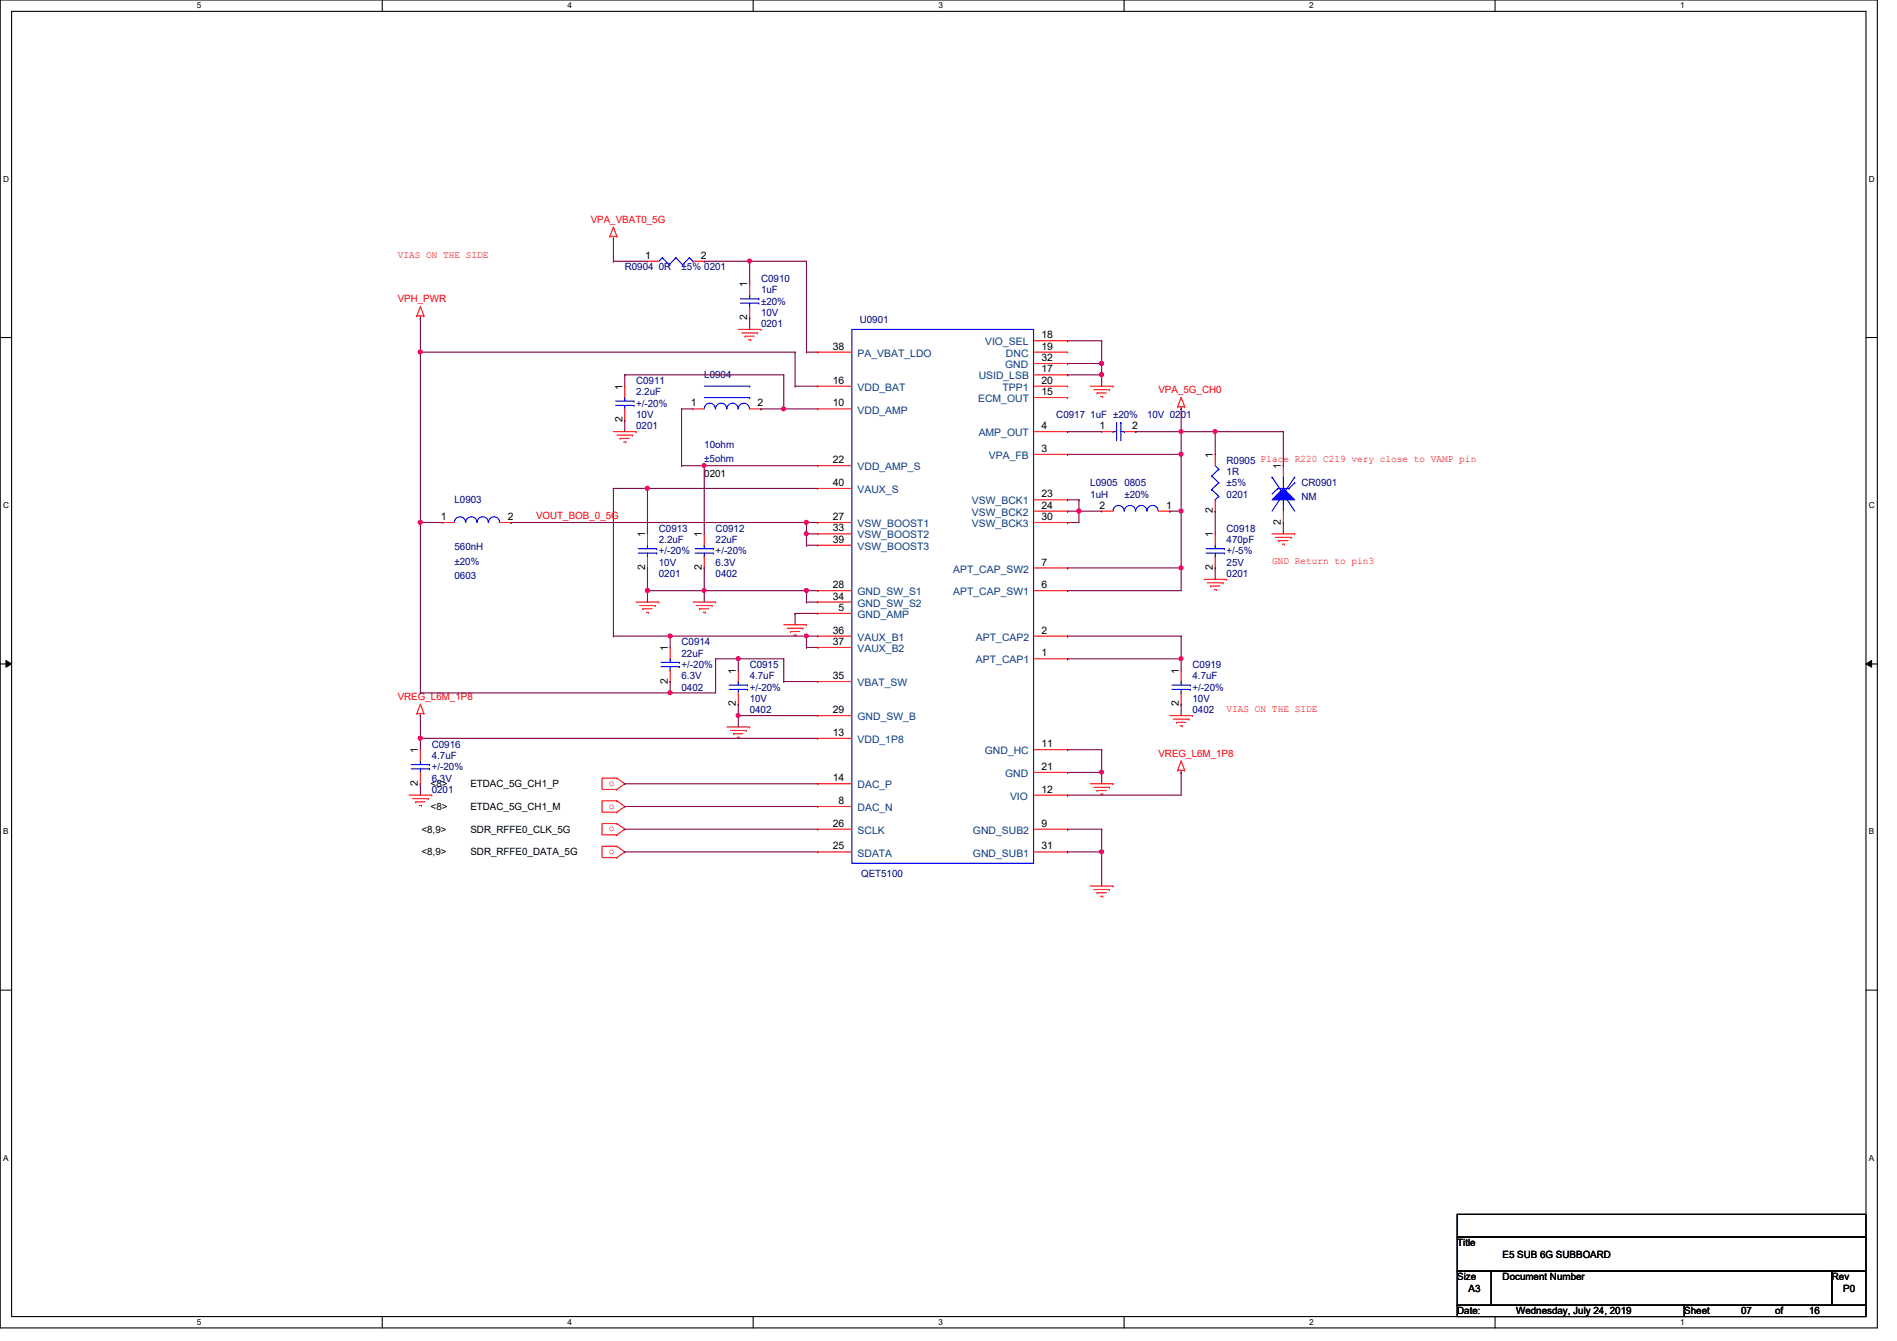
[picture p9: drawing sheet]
<svg xmlns="http://www.w3.org/2000/svg" width="297mm" height="210mm" viewBox="0 0 297 210" stroke-linecap="round" stroke-linejoin="round" font-family="sans-serif">
<defs><g id="words">
<g font-size="1.6" fill="#f00">
<text x="92.5" y="34.9">VPA_VBAT0_5G</text>
<text x="62.3" y="40.3">VIAS ON THE SIDE</text>
<text x="62.3" y="47.3">VPH_PWR</text>
<text x="181.4" y="61.6">VPA_5G_CH0</text>
<text x="83.9" y="81.2">VOUT_BOB_0_5G</text>
<text x="199.2" y="88.3">GND Return to pin3</text>
<text x="62.3" y="109.6">VREG_L6M_1P8</text>
<text x="192.1" y="111.5">VIAS ON THE SIDE</text>
<text x="181.4" y="118.4">VREG_L6M_1P8</text>
<text x="95.3" y="123">o</text>
<text x="95.3" y="126.6">o</text>
<text x="95.3" y="130.1">o</text>
<text x="95.3" y="133.7">o</text>
</g>
<g font-size="1.6">
<text x="101" y="40.5">1</text>
<text x="109.7" y="40.5">2</text>
<text x="117" y="45" transform="rotate(-90 117 45)">1</text>
<text x="117" y="50.1" transform="rotate(-90 117 50.1)">2</text>
<text x="163.1" y="53">18</text>
<text x="130.4" y="54.7">38</text>
<text x="163.1" y="58.3">17</text>
<text x="163.1" y="54.7">19</text>
<text x="163.1" y="56.5">32</text>
<text x="97.4" y="61" transform="rotate(-90 97.4 61)">1</text>
<text x="108.2" y="63.6">1</text>
<text x="118.6" y="63.6">2</text>
<text x="130.4" y="60.1">16</text>
<text x="130.4" y="63.6">10</text>
<text x="163.1" y="61.8">15</text>
<text x="163.1" y="60.1">20</text>
<text x="97.4" y="66.1" transform="rotate(-90 97.4 66.1)">2</text>
<text x="163.1" y="67.2">4</text>
<text x="163.1" y="70.7">3</text>
<text x="172.2" y="67.2">1</text>
<text x="177.3" y="67.2">2</text>
<text x="189.9" y="71.7" transform="rotate(-90 189.9 71.7)">1</text>
<text x="110.3" y="74.7">0201</text>
<text x="130.4" y="72.5">22</text>
<text x="130.4" y="76.1">40</text>
<text x="163.1" y="77.9">23</text>
<text x="200.6" y="73.4" transform="rotate(-90 200.6 73.4)">1</text>
<text x="69" y="81.4">1</text>
<text x="79.5" y="81.4">2</text>
<text x="130.4" y="81.4">27</text>
<text x="130.4" y="83.2">33</text>
<text x="163.1" y="79.6">24</text>
<text x="163.1" y="81.4">30</text>
<text x="172.2" y="79.6">2</text>
<text x="182.6" y="79.6">1</text>
<text x="189.9" y="80.3" transform="rotate(-90 189.9 80.3)">2</text>
<text x="200.6" y="82.1" transform="rotate(-90 200.6 82.1)">2</text>
<text x="101" y="89.2" transform="rotate(-90 101 89.2)">2</text>
<text x="101" y="84.1" transform="rotate(-90 101 84.1)">1</text>
<text x="109.9" y="89.2" transform="rotate(-90 109.9 89.2)">2</text>
<text x="109.9" y="84.1" transform="rotate(-90 109.9 84.1)">1</text>
<text x="130.4" y="85">39</text>
<text x="163.1" y="88.5">7</text>
<text x="189.9" y="89.2" transform="rotate(-90 189.9 89.2)">2</text>
<text x="189.9" y="84.1" transform="rotate(-90 189.9 84.1)">1</text>
<text x="130.4" y="93.9">34</text>
<text x="130.4" y="92.1">28</text>
<text x="131.3" y="95.6">5</text>
<text x="163.1" y="92.1">6</text>
<text x="104.6" y="101.9" transform="rotate(-90 104.6 101.9)">1</text>
<text x="130.4" y="99.2">36</text>
<text x="130.4" y="101">37</text>
<text x="163.1" y="99.2">2</text>
<text x="104.6" y="107" transform="rotate(-90 104.6 107)">2</text>
<text x="115.2" y="105.5" transform="rotate(-90 115.2 105.5)">1</text>
<text x="130.4" y="106.3">35</text>
<text x="163.1" y="102.7">1</text>
<text x="184.6" y="105.5" transform="rotate(-90 184.6 105.5)">1</text>
<text x="115.2" y="110.6" transform="rotate(-90 115.2 110.6)">2</text>
<text x="130.4" y="111.6">29</text>
<text x="184.6" y="110.6" transform="rotate(-90 184.6 110.6)">2</text>
<text x="65.4" y="117.9" transform="rotate(-90 65.4 117.9)">1</text>
<text x="130.4" y="115.2">13</text>
<text x="163.1" y="117">11</text>
<text x="65.4" y="123" transform="rotate(-90 65.4 123)">2</text>
<text x="67.4" y="123.2">&lt;8&gt;</text>
<text x="73.7" y="123.2">ETDAC_5G_CH1_P</text>
<text x="130.4" y="122.3">14</text>
<text x="131.3" y="125.9">8</text>
<text x="163.1" y="124.1">12</text>
<text x="163.1" y="120.5">21</text>
<text x="66" y="130.3">&lt;8,9&gt;</text>
<text x="67.4" y="126.8">&lt;8&gt;</text>
<text x="73.7" y="126.8">ETDAC_5G_CH1_M</text>
<text x="73.7" y="130.3">SDR_RFFE0_CLK_5G</text>
<text x="130.4" y="129.4">26</text>
<text x="163.1" y="129.4">9</text>
<text x="66" y="133.9">&lt;8,9&gt;</text>
<text x="73.7" y="133.9">SDR_RFFE0_DATA_5G</text>
<text x="130.4" y="133">25</text>
<text x="163.1" y="133">31</text>
<text x="228.2" y="195.1">Title</text>
<text x="235.3" y="196.8">E5 SUB 6G SUBBOARD</text>
<text x="228.2" y="200.4">Size</text>
<text x="230" y="202.2">A3</text>
<text x="235.3" y="200.4">Document Number</text>
<text x="286.8" y="200.4">Rev</text>
<text x="288.6" y="202.2">P0</text>
<text x="228.2" y="205.7">Date:</text>
<text x="237.4" y="205.7">Wednesday, July 24, 2019</text>
<text x="263.7" y="205.7">Sheet</text>
<text x="272.6" y="205.7">07</text>
<text x="278" y="205.7">of</text>
<text x="283.3" y="205.7">16</text>
</g>
<g font-size="1.6" fill="#00007f">
<text x="97.8" y="42.3">R0904 0R</text>
<text x="106.7" y="42.3">±5% 0201</text>
<text x="119.2" y="44.1">C0910</text>
<text x="119.2" y="45.9">1uF</text>
<text x="119.2" y="47.7">±20%</text>
<text x="119.2" y="51.2">0201</text>
<text x="119.2" y="49.4">10V</text>
<text x="134.6" y="50.5">U0901</text>
<text x="110.3" y="59.2">L0904</text>
<text x="99.6" y="60.1">C0911</text>
<text x="99.6" y="61.9">2.2uF</text>
<text x="99.6" y="65.4">10V</text>
<text x="99.6" y="63.7">+/-20%</text>
<text x="165.4" y="65.4">C0917 1uF ±20%</text>
<text x="179.6" y="65.4">10V 0201</text>
<text x="99.6" y="67.2">0201</text>
<text x="110.3" y="70.1">10ohm</text>
<text x="110.3" y="72.4">±5ohm</text>
<text x="170.7" y="76.1">L0905</text>
<text x="170.7" y="77.9">1uH</text>
<text x="176.1" y="77.9">±20%</text>
<text x="176.1" y="76.1">0805</text>
<text x="192.1" y="72.6">R0905 Place R220 C219 very close to VAMP pin</text>
<text x="192.1" y="74.3">1R</text>
<text x="192.1" y="76.1">±5%</text>
<text x="192.1" y="77.9">0201</text>
<text x="203.8" y="76.1">CR0901</text>
<text x="71.2" y="78.8">L0903</text>
<text x="103.2" y="83.2">C0913</text>
<text x="112.1" y="83.2">C0912</text>
<text x="192.1" y="83.2">C0918</text>
<text x="203.8" y="78.2">NM</text>
<text x="71.2" y="86.1">560nH</text>
<text x="71.2" y="88.4">±20%</text>
<text x="103.2" y="85">2.2uF</text>
<text x="103.2" y="88.6">10V</text>
<text x="103.2" y="86.8">+/-20%</text>
<text x="112.1" y="85">22uF</text>
<text x="112.1" y="88.6">6.3V</text>
<text x="112.1" y="86.8">+/-20%</text>
<text x="192.1" y="85">470pF</text>
<text x="192.1" y="88.6">25V</text>
<text x="192.1" y="86.8">+/-5%</text>
<text x="71.2" y="90.7">0603</text>
<text x="103.2" y="90.3">0201</text>
<text x="112.1" y="90.3">0402</text>
<text x="192.1" y="90.3">0201</text>
<text x="106.7" y="101">C0914</text>
<text x="106.7" y="102.8">22uF</text>
<text x="106.7" y="106.3">6.3V</text>
<text x="106.7" y="104.6">+/-20%</text>
<text x="117.4" y="104.6">C0915</text>
<text x="117.4" y="106.3">4.7uF</text>
<text x="186.7" y="104.6">C0919</text>
<text x="186.7" y="106.3">4.7uF</text>
<text x="106.7" y="108.1">0402</text>
<text x="117.4" y="111.7">0402</text>
<text x="117.4" y="109.9">10V</text>
<text x="117.4" y="108.1">+/-20%</text>
<text x="186.7" y="111.7">0402</text>
<text x="186.7" y="109.9">10V</text>
<text x="186.7" y="108.1">+/-20%</text>
<text x="67.6" y="117">C0916</text>
<text x="67.6" y="118.8">4.7uF</text>
<text x="67.6" y="124.1">0201</text>
<text x="67.6" y="122.3">6.3V</text>
<text x="67.6" y="120.6">+/-20%</text>
<text x="134.8" y="137.3">QET5100</text>
</g>
<g font-size="1.6" fill="#00407f">
<text x="134.3" y="55.8">PA_VBAT_LDO</text>
<text x="153.2" y="59.4">USID_LSB</text>
<text x="154.3" y="54.1">VIO_SEL</text>
<text x="157.4" y="57.6">GND</text>
<text x="157.5" y="55.8">DNC</text>
<text x="134.3" y="61.2">VDD_BAT</text>
<text x="134.3" y="64.7">VDD_AMP</text>
<text x="153.2" y="62.9">ECM_OUT</text>
<text x="157" y="61.2">TPP1</text>
<text x="153.2" y="68.3">AMP_OUT</text>
<text x="154.9" y="71.8">VPA_FB</text>
<text x="134.3" y="73.6">VDD_AMP_S</text>
<text x="134.3" y="77.2">VAUX_S</text>
<text x="134.3" y="82.5">VSW_BOOST1</text>
<text x="152.2" y="80.7">VSW_BCK2</text>
<text x="152.2" y="82.5">VSW_BCK3</text>
<text x="152.2" y="79">VSW_BCK1</text>
<text x="134.3" y="84.3">VSW_BOOST2</text>
<text x="134.3" y="86.1">VSW_BOOST3</text>
<text x="149.3" y="89.6">APT_CAP_SW2</text>
<text x="134.3" y="95">GND_SW_S2</text>
<text x="134.3" y="93.2">GND_SW_S1</text>
<text x="149.3" y="93.2">APT_CAP_SW1</text>
<text x="134.3" y="100.3">VAUX_B1</text>
<text x="134.3" y="96.7">GND_AMP</text>
<text x="152.8" y="100.3">APT_CAP2</text>
<text x="134.3" y="102.1">VAUX_B2</text>
<text x="134.3" y="107.4">VBAT_SW</text>
<text x="152.8" y="103.8">APT_CAP1</text>
<text x="134.3" y="112.7">GND_SW_B</text>
<text x="134.3" y="116.3">VDD_1P8</text>
<text x="154.2" y="118.1">GND_HC</text>
<text x="134.3" y="123.4">DAC_P</text>
<text x="157.4" y="121.6">GND</text>
<text x="158.2" y="125.2">VIO</text>
<text x="134.3" y="130.5">SCLK</text>
<text x="134.3" y="127">DAC_N</text>
<text x="152.4" y="130.5">GND_SUB2</text>
<text x="134.3" y="134.1">SDATA</text>
<text x="152.4" y="134.1">GND_SUB1</text>
</g>
<g font-size="1.3">
<text x="30.8" y="1.3">5</text>
<text x="88.9" y="1.3">4</text>
<text x="146.9" y="1.3">3</text>
<text x="205" y="1.3">2</text>
<text x="263.1" y="1.3">1</text>
<text x=".5" y="28.4">D</text>
<text x="292.6" y="28.4">D</text>
<text x=".5" y="79.5">C</text>
<text x="292.6" y="79.5">C</text>
<text x=".5" y="130.6">B</text>
<text x="292.6" y="130.6">B</text>
<text x=".5" y="181.7">A</text>
<text x="292.6" y="181.7">A</text>
<text x="30.8" y="207.4">5</text>
<text x="88.9" y="207.4">4</text>
<text x="146.9" y="207.4">3</text>
<text x="205" y="207.4">2</text>
<text x="263.1" y="207.4">1</text>
</g>
</g></defs>
<path d="M0 0h294v207.9h-294zM1.8 1.8h290.4v204.3h-290.4z" fill="none" stroke="#000" stroke-width=".17"/>
<g fill="#fff">
<path d="M30.8 .2h.7v1.4h-.7z"/>
<path d="M30.8 206.2h.7v1.4h-.7z"/>
</g>
<path d="M59.9 0v1.8M59.9 206.1v1.8" fill="none" stroke="#000" stroke-width=".17"/>
<g fill="#fff">
<path d="M88.9 .2h.6v1.4h-.6z"/>
<path d="M88.9 206.2h.6v1.4h-.6z"/>
</g>
<path d="M117.9 0v1.8M117.9 206.1v1.8" fill="none" stroke="#000" stroke-width=".17"/>
<g fill="#fff">
<path d="M146.9 .2h.7v1.4h-.7z"/>
<path d="M146.9 206.2h.7v1.4h-.7z"/>
</g>
<path d="M176 0v1.8M176 206.1v1.8" fill="none" stroke="#000" stroke-width=".17"/>
<g fill="#fff">
<path d="M205 .2h.7v1.4h-.7z"/>
<path d="M205 206.2h.7v1.4h-.7z"/>
</g>
<path d="M234.1 0v1.8M234.1 206.1v1.8" fill="none" stroke="#000" stroke-width=".17"/>
<g fill="#fff">
<path d="M263.1 .2h.7v1.4h-.7z"/>
<path d="M263.1 206.2h.7v1.4h-.7z"/>
<path d="M.5 27.3h.9v1.4h-.9z"/>
<path d="M292.6 27.3h.9v1.4h-.9z"/>
<path d="M.5 78.4h.9v1.4h-.9z"/>
<path d="M292.6 78.4h.9v1.4h-.9z"/>
</g>
<path d="M0 52.8h1.8M292.2 52.8h1.8" fill="none" stroke="#000" stroke-width=".17"/>
<g fill="#fff">
<path d="M.5 129.5h.8v1.4h-.8z"/>
<path d="M292.6 129.5h.9v1.4h-.9z"/>
</g>
<path d="M0 103.9h1.8M292.2 103.9h1.8" fill="none" stroke="#000" stroke-width=".17"/>
<path d="M.9 103.4l.9 .5-.9 .5zM292.2 103.9l.9-.5v1z" fill="#000"/>
<path d="M.9 103.4l.9 .5-.9 .5zM292.2 103.9l.9-.5v1z" fill="none" stroke="#000" stroke-width=".16"/>
<g fill="#fff">
<path d="M.5 180.5h.8v1.4h-.8z"/>
<path d="M292.6 180.5h.9v1.4h-.9z"/>
</g>
<path d="M0 155h1.8M292.2 155h1.8M228.2 190.1h64v3.5h-64zM228.2 193.6h64v5.4h-64zM228.2 199h5.3v5.3h-5.3zM233.5 199h53.3v5.3h-53.3zM286.8 199h5.4v5.3h-5.4zM228.2 204.3h35.5v1.8h-35.5zM263.7 204.3h28.5v1.8h-28.5z" fill="none" stroke="#000" stroke-width=".17"/>
<g fill="none" stroke="#f00" stroke-width=".17">
<path d="M95.5 37h.1M95.5 37h1.1M96.1 37.3h.1M96.1 35.6h.1M96.1 37v.3M96.1 35.6l.5 1.4M96.1 35.6l-.6 1.4M96.6 37h.1M65.3 49.4h.1M65.3 49.4h1.1M65.8 49.8h.1M65.8 48h.1"/>
<path d="M65.8 49.4v.4M65.8 48l.6 1.4M65.8 48l-.5 1.4M66.4 49.4h.1M115.6 51.6h3.6M116.2 52.1h2.4M116.7 52.6h.1M116.7 52.6h1.4M117.2 53.2h.4M117.4 44.4h.1M117.4 49.8h.1M117.4 44.4v1.8"/>
<path d="M117.4 48v1.8M117.6 53.2h.1M118.6 52.1h.1M119.2 51.6h.1M96.1 67.6h3.5M96.6 68.1h2.5M97.1 68.6h.1M97.1 68.6h1.4M97.7 69.2h.3M98 69.2h.1M99.1 68.1h.1M99.6 67.6h.1"/>
<path d="M170.7 60.5h3.6M171.3 61h2.4M171.8 61.5h.1M171.8 61.5h1.4M172.3 62.1h.4M172.7 62.1h.1M173.7 61h.1M174.3 60.5h.1M184.4 63.7h.1M184.4 63.7h1.1M185 64h.1M185 62.2h.1"/>
<path d="M185 63.7v.3M185 62.2l.5 1.5M185 62.2l-.6 1.5M185.5 63.7h.1M99.6 94.2h3.6M100.2 94.8h2.4M100.7 95.3h.1M100.7 95.3h1.4M101.2 95.8h.4M101.6 95.8h.1M102.6 94.8h.1M103.2 94.2h.1"/>
<path d="M108.5 94.2h3.6M109 94.8h2.5M109.6 95.3h.1M109.6 95.3h1.4M110.1 95.8h.3M110.4 95.8h.1M111.5 94.8h.1M112.1 94.2h.1M122.7 97.8h3.6M123.3 98.3h2.4M123.8 98.8h.1M123.8 98.8h1.4"/>
<path d="M124.3 99.4h.4M124.7 99.4h.1M125.7 98.3h.1M126.3 97.8h.1M172.5 80h.1M172.5 80h1.8M181.4 80h1.8M183.2 80h.1M188.5 90.7h3.6M189.1 91.2h2.4M189.6 91.7h.1M189.6 91.7h1.4"/>
<path d="M190.1 92.3h.4M190.5 92.3h.1M191.5 91.2h.1M192.1 90.7h.1M199.2 83.6h3.5M199.7 84.1h2.5M200.2 84.6h.1M200.2 84.6h1.5M200.8 85.2h.3M201.1 85.2h.1M202.2 84.1h.1M202.7 83.6h.1"/>
<path d="M65.3 111.7h.1M65.3 111.7h1.1M65.8 112h.1M65.8 110.2h.1M65.8 117.3h.1M65.8 111.7v.3M65.8 117.3v1.8M65.8 110.2l.6 1.5M65.8 110.2l-.5 1.5M66.4 111.7h.1M104.9 101.3h.1M104.9 106.7h.1"/>
<path d="M104.9 101.3v1.8M104.9 104.9v1.8M113.8 113.8h3.6M114.4 114.3h2.4M114.9 114.9h.1M114.9 114.9h1.4M115.4 115.4h.4M115.8 115.4h.1M116.8 114.3h.1M117.4 113.8h.1M183.2 112h3.5M183.7 112.6h2.5"/>
<path d="M184.2 113.1h.1M184.2 113.1h1.5M184.8 113.6h.3M185 119.1h.1M185 119.1l.5 1.5M185 119.1l-.6 1.5M185.1 113.6h.1M186.2 112.6h.1M186.7 112h.1M64 124.5h3.6M64.6 125h2.5M65.1 125.5h.1"/>
<path d="M65.1 125.5h1.4M65.7 126.1h.3M65.8 122.7h.1M65.8 120.9v1.8M66 126.1h.1M67.1 125h.1M67.6 124.5h.1M96.6 121.8h.1M96.6 123.6h.1M96.6 121.8h-2.3v1.8h2.3M96.6 125.3h.1M96.6 127.1h.1"/>
<path d="M96.6 125.3h-2.3v1.8h2.3M96.6 128.9h.1M96.6 130.7h.1M96.6 128.9h-2.3v1.8h2.3M96.6 132.5h.1M96.6 134.2h.1M96.6 132.5h-2.3v1.7h2.3M96.6 121.8l1.2 .9-1.2 .9M96.6 125.3l1.2 .9-1.2 .9M96.6 128.9l1.2 .9-1.2 .9M96.6 132.5l1.2 .8-1.2 .9M170.7 122.7h3.6"/>
<path d="M170.7 138.7h3.6M171.3 123.2h2.4M171.3 139.2h2.4M171.8 123.7h.1M171.8 139.7h.1M171.8 123.7h1.4M171.8 139.7h1.4M172.3 124.3h.4M172.7 124.3h.1M173.7 123.2h.1M173.7 139.2h.1M174.3 122.7h.1"/>
<path d="M174.3 138.7h.1M184.4 120.6h.1M184.4 120.6h1.1M185 120.9h.1M185 120.6v.3M185.5 120.6h.1M172.3 140.3h.4M172.7 140.3h.1"/>
</g>
<g fill="none" stroke="#00f" stroke-width=".17">
<path d="M115.9 46.8h2.9M115.9 47.5h2.9M117.4 46.2h.1M117.4 48h.1M117.4 46.2v.6M117.4 47.5v.5M118.8 46.8h.1M118.8 47.5h.1M174.3 80a.87 .87 0 0 1 .9-.9 .87 .87 0 0 1 .8 .9M176.1 80a.87 .87 0 0 1 .8-.9 .87 .87 0 0 1 .9 .9M177.8 80a.87 .87 0 0 1 .9-.9 .87 .87 0 0 1 .9 .9M179.6 80a.87 .87 0 0 1 .9-.9 .87 .87 0 0 1 .9 .9"/>
<path d="M64.4 119.7h2.9M65.8 119.1h.1M65.8 119.1v.6M67.3 119.7h.1M103.5 103.7h2.9M103.5 104.4h2.9M104.9 103.1h.1M104.9 104.9h.1M104.9 103.1v.6M104.9 104.4v.5M106.4 103.7h.1M106.4 104.4h.1"/>
<path d="M64.4 120.4h2.9M65.8 120.9h.1M65.8 120.4v.5M67.3 120.4h.1"/>
</g>
<path d="M201 76.5l1.7 1.7h-3.5z" fill="#00f"/>
<g fill="none" stroke="#00f" stroke-width=".17">
<path d="M103.7 40.3h.1M103.7 40.3l-.5 .6M103.7 40.3l1.1 1.1M104.8 41.4h.1M105.8 40.3h.1M105.8 40.3l-1 1.1M105.8 40.3l1.1 1.1M106.9 41.4h.1M107.9 40.3h.1M107.9 40.3l-1 1.1M107.9 40.3l.6 .6M108.5 40.9h.1"/>
<path d="M133.4 51.6h28.4v83.5h-28.4zM96.4 62.8h2.9M96.4 63.5h2.9M97.8 62.2h.1M97.8 64h.1M97.8 62.2v.6M97.8 63.5v.5M99.3 62.8h.1M99.3 63.5h.1M110.3 64a.87 .87 0 0 1 .8-.9 .87 .87 0 0 1 .9 .9M110.3 62.2h7.1M110.3 60.5h7.1"/>
<path d="M112.1 64a.87 .87 0 0 1 .8-.9 .87 .87 0 0 1 .9 .9M113.8 64a.87 .87 0 0 1 .9-.9 .87 .87 0 0 1 .9 .9M115.6 64a.87 .87 0 0 1 .9-.9 .87 .87 0 0 1 .8 .9M117.4 62.2h.1M117.4 60.5h.1M174.3 67.6h.1M174.3 67.6h.5M174.8 66.1h.1M174.8 66.1v2.9M175.5 66.1h.1M175.5 66.1v2.9M175.5 67.6h.6"/>
<path d="M176.1 67.6h.1M189.7 74.5h.1M189.7 76.6h.1M189.7 74.5l1.1 1.1M189.7 76.6l1.1 1.1M190.3 78.2h.1M190.3 72.9l.5 .5M190.8 73.4h.1M190.8 75.6h.1M190.8 77.7h.1M190.8 73.4l-1.1 1.1M190.8 75.6l-1.1 1"/>
<path d="M190.8 77.7l-.5 .5M199.2 74.7h.1M199.2 74.7l3.5 5.3M200.1 76.5h.1M200.1 76.5l-.9 .8M200.1 76.5h1.7M201 76.5l1.7 1.7h-3.5zM201 78.2h.1M201 74.7h.1M201 74.7v1.8M201 78.2v1.8M201.8 76.5h.1"/>
<path d="M202.7 75.6h.1M202.7 74.7h.1M202.7 75.6l-.9 .9M202.7 74.7l-3.5 5.3M71.2 81.8a.87 .87 0 0 1 .8-.9 .87 .87 0 0 1 .9 .9M72.9 81.8a.87 .87 0 0 1 .9-.9 .87 .87 0 0 1 .9 .9M74.7 81.8a.87 .87 0 0 1 .9-.9 .87 .87 0 0 1 .9 .9M76.5 81.8a.87 .87 0 0 1 .9-.9 .87 .87 0 0 1 .8 .9M99.9 85.9h2.9M99.9 86.6h2.9M101.4 85.3h.1M101.4 87.1h.1"/>
<path d="M101.4 85.3v.6M101.4 86.6v.5M102.8 85.9h.1M102.8 86.6h.1M108.8 85.9h2.9M108.8 86.6h2.9M110.3 85.3h.1M110.3 87.1h.1M110.3 85.3v.6M110.3 86.6v.5M111.7 85.9h.1M111.7 86.6h.1"/>
<path d="M188.8 85.9h2.9M188.8 86.6h2.9M190.3 85.3h.1M190.3 87.1h.1M190.3 85.3v.6M190.3 86.6v.5M191.7 85.9h.1M191.7 86.6h.1M114.2 107.2h2.8M114.2 107.9h2.8M115.6 106.7h.1M115.6 108.5h.1"/>
<path d="M115.6 106.7v.5M115.6 107.9v.6M117 107.2h.1M117 107.9h.1M183.5 107.2h2.9M183.5 107.9h2.9M185 106.7h.1M185 108.5h.1M185 106.7v.5M185 107.9v.6M186.4 107.2h.1M186.4 107.9h.1"/>
</g>
<g fill="none" stroke="#f00" stroke-width=".17">
<path d="M101.4 40.9h.1M101.4 40.9h1.8M108.5 40.9h1.8M110.3 40.9h.1M128.1 55.1h.1M128.1 55.1h5.3M161.8 58.7h5.4M161.8 53.3h5.4M161.8 55.1h5.4M161.8 56.9h5.4M167.2 58.7h.1M167.2 53.3h.1"/>
<path d="M167.2 55.1h.1M167.2 56.9h.1M97.8 60.5h.1M97.8 65.8h.1M97.8 60.5v1.7M97.8 64v1.8M108.5 64h.1M108.5 64h1.8M117.4 64h1.8M119.2 64h.1M128.1 60.5h.1M128.1 64h.1"/>
<path d="M128.1 72.9h.1M128.1 76.5h.1M128.1 64h5.3M128.1 60.5h5.3M128.1 72.9h5.3M128.1 76.5h5.3M161.8 67.6h5.4M161.8 62.2h5.4M161.8 60.5h5.4M161.8 71.1h5.4M161.8 78.2h5.4M167.2 62.2h.1"/>
<path d="M167.2 60.5h.1M167.2 67.6h.1M167.2 71.1h.1M167.2 78.2h.1M172.5 67.6h.1M172.5 67.6h1.8M176.1 67.6h1.7M177.8 67.6h.1M190.3 71.1h.1M190.3 71.1v1.8M190.3 78.2v1.8M201 72.9h.1"/>
<path d="M201 72.9v1.8M69.4 81.8h.1M69.4 81.8h1.8M78.3 81.8h1.7M80 81.8h.1M101.4 83.6h.1M101.4 88.9h.1M101.4 83.6v1.7M101.4 87.1v1.8M110.3 83.6h.1M110.3 88.9h.1M110.3 83.6v1.7"/>
<path d="M110.3 87.1v1.8M128.1 99.6h.1M128.1 81.8h.1M128.1 83.6h.1M128.1 96h.1M128.1 94.2h.1M128.1 92.5h.1M128.1 85.3h.1M128.1 81.8h5.3M128.1 99.6h5.3M128.1 83.6h5.3M128.1 96h5.3"/>
<path d="M128.1 94.2h5.3M128.1 92.5h5.3M128.1 85.3h5.3M161.8 81.8h5.4M161.8 99.6h5.4M161.8 80h5.4M161.8 92.5h5.4M161.8 88.9h5.4M167.2 99.6h.1M167.2 80h.1M167.2 81.8h.1M167.2 92.5h.1"/>
<path d="M167.2 88.9h.1M190.3 83.6h.1M190.3 88.9h.1M190.3 80h.1M190.3 83.6v1.7M190.3 87.1v1.8M201 81.8h.1M201 80v1.8M115.6 104.9h.1M115.6 110.2h.1M115.6 104.9v1.8M115.6 108.5v1.7"/>
<path d="M128.1 115.6h.1M128.1 112h.1M128.1 101.3h.1M128.1 106.7h.1M128.1 115.6h5.3M128.1 112h5.3M128.1 101.3h5.3M128.1 106.7h5.3M161.8 103.1h5.4M161.8 117.3h5.4M167.2 103.1h.1M167.2 117.3h.1"/>
<path d="M185 104.9h.1M185 110.2h.1M185 104.9v1.8M185 108.5v1.7M128.1 129.8h.1M128.1 133.3h.1M128.1 126.2h.1M128.1 122.7h.1M128.1 129.8h5.3M128.1 133.3h5.3M128.1 126.2h5.3M128.1 122.7h5.3"/>
<path d="M161.8 129.8h5.4M161.8 133.3h5.4M161.8 124.5h5.4M161.8 120.9h5.4M167.2 124.5h.1M167.2 120.9h.1M167.2 133.3h.1M167.2 129.8h.1"/>
</g>
<path d="M96.1 37.3h.1M96.1 37.3v3.6M96.1 40.9h.1M96.1 40.9h5.3M110.3 40.9h.1M110.3 40.9h7.1" fill="none" stroke="#7f0040" stroke-width=".17"/>
<circle cx="117.4" cy="40.9" r=".32" fill="#f0f"/>
<circle cx="117.4" cy="40.9" r=".32" fill="none" stroke="#f0f" stroke-width=".17"/>
<path d="M117.4 40.9h.1M117.4 49.8h.1M117.4 40.9h8.9M117.4 40.9v3.5M117.4 49.8v1.8M126.3 40.9h.1M126.3 40.9v14.2M167.2 53.3h.1M167.2 53.3h5.3M172.5 53.3h.1M172.5 53.3v3.6" fill="none" stroke="#7f0040" stroke-width=".17"/>
<circle cx="172.5" cy="56.9" r=".32" fill="#f0f"/>
<circle cx="172.5" cy="56.9" r=".32" fill="none" stroke="#f0f" stroke-width=".17"/>
<path d="M65.8 55.1h.1M65.8 55.1h58.7" fill="none" stroke="#7f0040" stroke-width=".17"/>
<circle cx="65.8" cy="55.1" r=".32" fill="#f0f"/>
<circle cx="65.8" cy="55.1" r=".32" fill="none" stroke="#f0f" stroke-width=".17"/>
<path d="M65.8 55.1h.1M65.8 55.1v26.7M124.5 55.1h.1M124.5 55.1v5.4M126.3 55.1h.1M126.3 55.1h1.8M167.2 56.9h.1M167.2 56.9h5.3M172.5 56.9h.1M172.5 56.9v1.8" fill="none" stroke="#7f0040" stroke-width=".17"/>
<circle cx="172.5" cy="58.6" r=".32" fill="#f0f"/>
<circle cx="172.5" cy="58.6" r=".32" fill="none" stroke="#f0f" stroke-width=".17"/>
<g fill="none" stroke="#7f0040" stroke-width=".17">
<path d="M97.8 58.7h.1M97.8 58.7v1.8M97.8 58.7h24.9M122.7 58.7h.1M122.7 58.7v5.3h-3.5M167.2 58.7h.1M167.2 58.7h5.3M172.5 58.7h.1M172.5 58.7v1.8M106.7 64h.1M106.7 64h1.8M106.7 64v8.9"/>
<path d="M119.2 64h.1M124.5 60.5h.1M124.5 60.5h3.6"/>
</g>
<circle cx="122.7" cy="64" r=".32" fill="#f0f"/>
<circle cx="122.7" cy="64" r=".32" fill="none" stroke="#f0f" stroke-width=".17"/>
<path d="M97.8 65.8h.1M97.8 65.8v1.8M122.7 64h.1M122.7 64h5.4M167.2 67.6h.1M167.2 67.6h5.3M177.8 67.6h.1M177.8 67.6h12.5M185 64h.1M185 67.6h.1M185 64v7.1" fill="none" stroke="#7f0040" stroke-width=".17"/>
<circle cx="190.3" cy="67.5" r=".32" fill="#f0f"/>
<circle cx="190.3" cy="67.5" r=".32" fill="none" stroke="#f0f" stroke-width=".17"/>
<circle cx="184.9" cy="67.5" r=".32" fill="#f0f"/>
<circle cx="184.9" cy="67.5" r=".32" fill="none" stroke="#f0f" stroke-width=".17"/>
<path d="M167.2 71.1h.1M167.2 71.1h17.8M185 71.1h.1M185 71.1v8.9M190.3 67.6h.1M190.3 67.6v3.5" fill="none" stroke="#7f0040" stroke-width=".17"/>
<circle cx="184.9" cy="80" r=".32" fill="#f0f"/>
<circle cx="184.9" cy="80" r=".32" fill="none" stroke="#f0f" stroke-width=".17"/>
<circle cx="184.9" cy="71.1" r=".32" fill="#f0f"/>
<circle cx="184.9" cy="71.1" r=".32" fill="none" stroke="#f0f" stroke-width=".17"/>
<path d="M106.7 72.9h.1M106.7 72.9h3.6M110.3 72.9h.1M110.3 72.9v10.7" fill="none" stroke="#7f0040" stroke-width=".17"/>
<circle cx="110.3" cy="72.9" r=".32" fill="#f0f"/>
<circle cx="110.3" cy="72.9" r=".32" fill="none" stroke="#f0f" stroke-width=".17"/>
<path d="M96.1 76.5h.1M96.1 76.5h5.3M96.1 76.5v23.1M101.4 76.5h.1M101.4 76.5v7.1M110.3 72.9h.1M110.3 72.9h17.8" fill="none" stroke="#7f0040" stroke-width=".17"/>
<circle cx="101.4" cy="76.4" r=".32" fill="#f0f"/>
<circle cx="101.4" cy="76.4" r=".32" fill="none" stroke="#f0f" stroke-width=".17"/>
<path d="M101.4 76.5h.1M101.4 76.5h26.7M167.2 78.2h.1M167.2 78.2h1.7M168.9 78.2h.1M168.9 78.2v1.8" fill="none" stroke="#7f0040" stroke-width=".17"/>
<circle cx="168.9" cy="80" r=".32" fill="#f0f"/>
<circle cx="168.9" cy="80" r=".32" fill="none" stroke="#f0f" stroke-width=".17"/>
<path d="M167.2 80h.1M167.2 80h5.3M168.9 80h.1M168.9 80v1.8M183.2 80h.1M183.2 80h1.8M185 80h.1M185 80v8.9" fill="none" stroke="#7f0040" stroke-width=".17"/>
<circle cx="184.9" cy="88.9" r=".32" fill="#f0f"/>
<circle cx="184.9" cy="88.9" r=".32" fill="none" stroke="#f0f" stroke-width=".17"/>
<path d="M65.8 81.8h.1M65.8 81.8v26.7M190.3 80h.1M190.3 80v3.6" fill="none" stroke="#7f0040" stroke-width=".17"/>
<circle cx="65.8" cy="81.8" r=".32" fill="#f0f"/>
<circle cx="65.8" cy="81.8" r=".32" fill="none" stroke="#f0f" stroke-width=".17"/>
<path d="M65.8 81.8h.1M65.8 81.8h3.6M80 81.8h.1M80 81.8h46.3" fill="none" stroke="#7f0040" stroke-width=".17"/>
<circle cx="126.3" cy="81.8" r=".32" fill="#f0f"/>
<circle cx="126.3" cy="81.8" r=".32" fill="none" stroke="#f0f" stroke-width=".17"/>
<path d="M126.3 81.8h.1M126.3 83.6h.1M126.3 81.8v3.5M126.3 81.8h1.8M167.2 81.8h.1M167.2 81.8h1.7" fill="none" stroke="#7f0040" stroke-width=".17"/>
<circle cx="126.3" cy="83.5" r=".32" fill="#f0f"/>
<circle cx="126.3" cy="83.5" r=".32" fill="none" stroke="#f0f" stroke-width=".17"/>
<g fill="none" stroke="#7f0040" stroke-width=".17">
<path d="M101.4 88.9h.1M101.4 92.5h.1M101.4 88.9v5.3M110.3 88.9h.1M110.3 88.9v3.6M126.3 83.6h.1M126.3 85.3h.1M126.3 83.6h1.8M126.3 85.3h1.8M167.2 88.9h.1M167.2 88.9h17.8M185 88.9h.1"/>
<path d="M185 88.9v3.6M190.3 88.9h.1M190.3 88.9v1.8"/>
</g>
<circle cx="101.4" cy="92.4" r=".32" fill="#f0f"/>
<circle cx="101.4" cy="92.4" r=".32" fill="none" stroke="#f0f" stroke-width=".17"/>
<path d="M101.4 92.5h.1M101.4 92.5h24.9M110.3 92.5h.1" fill="none" stroke="#7f0040" stroke-width=".17"/>
<circle cx="126.3" cy="92.4" r=".32" fill="#f0f"/>
<circle cx="126.3" cy="92.4" r=".32" fill="none" stroke="#f0f" stroke-width=".17"/>
<circle cx="110.3" cy="92.4" r=".32" fill="#f0f"/>
<circle cx="110.3" cy="92.4" r=".32" fill="none" stroke="#f0f" stroke-width=".17"/>
<g fill="none" stroke="#7f0040" stroke-width=".17">
<path d="M96.1 99.6h.1M96.1 99.6h30.2M104.9 99.6h.1M110.3 92.5h.1M110.3 92.5v1.7M124.5 96h.1M124.5 96v1.8M124.5 96h3.6M126.3 92.5h.1M126.3 94.2h.1M126.3 92.5v1.7M126.3 92.5h1.8"/>
<path d="M126.3 94.2h1.8M167.2 92.5h.1M167.2 92.5h17.8"/>
</g>
<circle cx="126.3" cy="99.5" r=".32" fill="#f0f"/>
<circle cx="126.3" cy="99.5" r=".32" fill="none" stroke="#f0f" stroke-width=".17"/>
<circle cx="104.9" cy="99.5" r=".32" fill="#f0f"/>
<circle cx="104.9" cy="99.5" r=".32" fill="none" stroke="#f0f" stroke-width=".17"/>
<path d="M104.9 99.6h.1M104.9 99.6v1.7M126.3 99.6h.1M126.3 99.6v1.7M126.3 99.6h1.8M167.2 99.6h.1M167.2 99.6h17.8M185 99.6h.1M185 99.6v3.5" fill="none" stroke="#7f0040" stroke-width=".17"/>
<circle cx="184.9" cy="103.1" r=".32" fill="#f0f"/>
<circle cx="184.9" cy="103.1" r=".32" fill="none" stroke="#f0f" stroke-width=".17"/>
<path d="M112.1 103.1h.1M112.1 103.1v5.4M112.1 103.1h3.5M126.3 101.3h.1M126.3 101.3h1.8" fill="none" stroke="#7f0040" stroke-width=".17"/>
<circle cx="115.6" cy="103.1" r=".32" fill="#f0f"/>
<circle cx="115.6" cy="103.1" r=".32" fill="none" stroke="#f0f" stroke-width=".17"/>
<g fill="none" stroke="#7f0040" stroke-width=".17">
<path d="M65.8 108.5h.1M104.9 106.7h.1M104.9 106.7v1.8h-39.1M115.6 103.1h.1M115.6 103.1v1.8M115.6 103.1h7.1M122.7 103.1h.1M122.7 106.7h.1M122.7 103.1v3.6M122.7 106.7h5.4M167.2 103.1h.1M167.2 103.1h17.8"/>
<path d="M185 103.1h.1M185 103.1v1.8"/>
</g>
<circle cx="104.9" cy="108.4" r=".32" fill="#f0f"/>
<circle cx="104.9" cy="108.4" r=".32" fill="none" stroke="#f0f" stroke-width=".17"/>
<path d="M65.8 112h.1M65.8 112v3.6M104.9 108.5h.1M104.9 108.5h7.2M115.6 110.2h.1M115.6 112h.1M115.6 110.2v1.8M115.6 112h12.5M185 110.2h.1M185 110.2v1.8" fill="none" stroke="#7f0040" stroke-width=".17"/>
<circle cx="115.6" cy="112" r=".32" fill="#f0f"/>
<circle cx="115.6" cy="112" r=".32" fill="none" stroke="#f0f" stroke-width=".17"/>
<path d="M65.8 115.6h.1M65.8 115.6h62.3M115.6 112h.1M115.6 112v1.8" fill="none" stroke="#7f0040" stroke-width=".17"/>
<circle cx="65.8" cy="115.5" r=".32" fill="#f0f"/>
<circle cx="65.8" cy="115.5" r=".32" fill="none" stroke="#f0f" stroke-width=".17"/>
<path d="M65.8 115.6h.1M65.8 115.6v1.7M167.2 117.3h.1M167.2 117.3h5.3M172.5 117.3h.1M172.5 117.3v3.6" fill="none" stroke="#7f0040" stroke-width=".17"/>
<circle cx="172.5" cy="120.9" r=".32" fill="#f0f"/>
<circle cx="172.5" cy="120.9" r=".32" fill="none" stroke="#f0f" stroke-width=".17"/>
<g fill="none" stroke="#7f0040" stroke-width=".17">
<path d="M65.8 122.7h.1M65.8 122.7v1.8M97.8 122.7h.1M97.8 126.2h.1M97.8 129.8h.1M97.8 122.7h30.3M97.8 126.2h30.3M97.8 129.8h30.3M167.2 120.9h.1M167.2 124.5h.1M167.2 129.8h.1M167.2 120.9h5.3"/>
<path d="M167.2 129.8h5.3M172.5 120.9h.1M172.5 129.8h.1M172.5 120.9v1.8M172.5 129.8v3.5M185 120.9h.1M185 120.9v3.6h-17.8"/>
</g>
<circle cx="172.5" cy="133.3" r=".32" fill="#f0f"/>
<circle cx="172.5" cy="133.3" r=".32" fill="none" stroke="#f0f" stroke-width=".17"/>
<g fill="none" stroke="#7f0040" stroke-width=".17">
<path d="M65.8 49.8h.1M65.8 49.8v5.3M190.3 67.6h10.7M201 67.6h.1M201 72.9h.1M201 67.6v5.3M201 81.8h.1M201 81.8v1.8M97.8 133.3h.1M97.8 133.3h30.3M167.2 133.3h.1M167.2 133.3h5.3"/>
<path d="M172.5 133.3h.1M172.5 133.3v5.4"/>
</g>
<circle cx="117.4" cy="40.9" r=".32" fill="#f0f"/>
<circle cx="117.4" cy="40.9" r=".32" fill="none" stroke="#f0f" stroke-width=".17"/>
<circle cx="172.5" cy="56.9" r=".32" fill="#f0f"/>
<circle cx="172.5" cy="56.9" r=".32" fill="none" stroke="#f0f" stroke-width=".17"/>
<circle cx="65.8" cy="55.1" r=".32" fill="#f0f"/>
<circle cx="65.8" cy="55.1" r=".32" fill="none" stroke="#f0f" stroke-width=".17"/>
<circle cx="172.5" cy="58.6" r=".32" fill="#f0f"/>
<circle cx="172.5" cy="58.6" r=".32" fill="none" stroke="#f0f" stroke-width=".17"/>
<circle cx="122.7" cy="64" r=".32" fill="#f0f"/>
<circle cx="122.7" cy="64" r=".32" fill="none" stroke="#f0f" stroke-width=".17"/>
<circle cx="190.3" cy="67.5" r=".32" fill="#f0f"/>
<circle cx="190.3" cy="67.5" r=".32" fill="none" stroke="#f0f" stroke-width=".17"/>
<circle cx="184.9" cy="67.5" r=".32" fill="#f0f"/>
<circle cx="184.9" cy="67.5" r=".32" fill="none" stroke="#f0f" stroke-width=".17"/>
<circle cx="184.9" cy="80" r=".32" fill="#f0f"/>
<circle cx="184.9" cy="80" r=".32" fill="none" stroke="#f0f" stroke-width=".17"/>
<circle cx="184.9" cy="71.1" r=".32" fill="#f0f"/>
<circle cx="184.9" cy="71.1" r=".32" fill="none" stroke="#f0f" stroke-width=".17"/>
<circle cx="110.3" cy="72.9" r=".32" fill="#f0f"/>
<circle cx="110.3" cy="72.9" r=".32" fill="none" stroke="#f0f" stroke-width=".17"/>
<circle cx="101.4" cy="76.4" r=".32" fill="#f0f"/>
<circle cx="101.4" cy="76.4" r=".32" fill="none" stroke="#f0f" stroke-width=".17"/>
<circle cx="168.9" cy="80" r=".32" fill="#f0f"/>
<circle cx="168.9" cy="80" r=".32" fill="none" stroke="#f0f" stroke-width=".17"/>
<circle cx="184.9" cy="88.9" r=".32" fill="#f0f"/>
<circle cx="184.9" cy="88.9" r=".32" fill="none" stroke="#f0f" stroke-width=".17"/>
<circle cx="65.8" cy="81.8" r=".32" fill="#f0f"/>
<circle cx="65.8" cy="81.8" r=".32" fill="none" stroke="#f0f" stroke-width=".17"/>
<circle cx="126.3" cy="81.8" r=".32" fill="#f0f"/>
<circle cx="126.3" cy="81.8" r=".32" fill="none" stroke="#f0f" stroke-width=".17"/>
<circle cx="126.3" cy="83.5" r=".32" fill="#f0f"/>
<circle cx="126.3" cy="83.5" r=".32" fill="none" stroke="#f0f" stroke-width=".17"/>
<circle cx="101.4" cy="92.4" r=".32" fill="#f0f"/>
<circle cx="101.4" cy="92.4" r=".32" fill="none" stroke="#f0f" stroke-width=".17"/>
<circle cx="126.3" cy="92.4" r=".32" fill="#f0f"/>
<circle cx="126.3" cy="92.4" r=".32" fill="none" stroke="#f0f" stroke-width=".17"/>
<circle cx="110.3" cy="92.4" r=".32" fill="#f0f"/>
<circle cx="110.3" cy="92.4" r=".32" fill="none" stroke="#f0f" stroke-width=".17"/>
<circle cx="126.3" cy="99.5" r=".32" fill="#f0f"/>
<circle cx="126.3" cy="99.5" r=".32" fill="none" stroke="#f0f" stroke-width=".17"/>
<circle cx="104.9" cy="99.5" r=".32" fill="#f0f"/>
<circle cx="104.9" cy="99.5" r=".32" fill="none" stroke="#f0f" stroke-width=".17"/>
<circle cx="184.9" cy="103.1" r=".32" fill="#f0f"/>
<circle cx="184.9" cy="103.1" r=".32" fill="none" stroke="#f0f" stroke-width=".17"/>
<circle cx="115.6" cy="103.1" r=".32" fill="#f0f"/>
<circle cx="115.6" cy="103.1" r=".32" fill="none" stroke="#f0f" stroke-width=".17"/>
<circle cx="104.9" cy="108.4" r=".32" fill="#f0f"/>
<circle cx="104.9" cy="108.4" r=".32" fill="none" stroke="#f0f" stroke-width=".17"/>
<circle cx="115.6" cy="112" r=".32" fill="#f0f"/>
<circle cx="115.6" cy="112" r=".32" fill="none" stroke="#f0f" stroke-width=".17"/>
<circle cx="65.8" cy="115.5" r=".32" fill="#f0f"/>
<circle cx="65.8" cy="115.5" r=".32" fill="none" stroke="#f0f" stroke-width=".17"/>
<circle cx="172.5" cy="120.9" r=".32" fill="#f0f"/>
<circle cx="172.5" cy="120.9" r=".32" fill="none" stroke="#f0f" stroke-width=".17"/>
<circle cx="172.5" cy="133.3" r=".32" fill="#f0f"/>
<circle cx="172.5" cy="133.3" r=".32" fill="none" stroke="#f0f" stroke-width=".17"/>
<use href="#words"/>
</svg>
